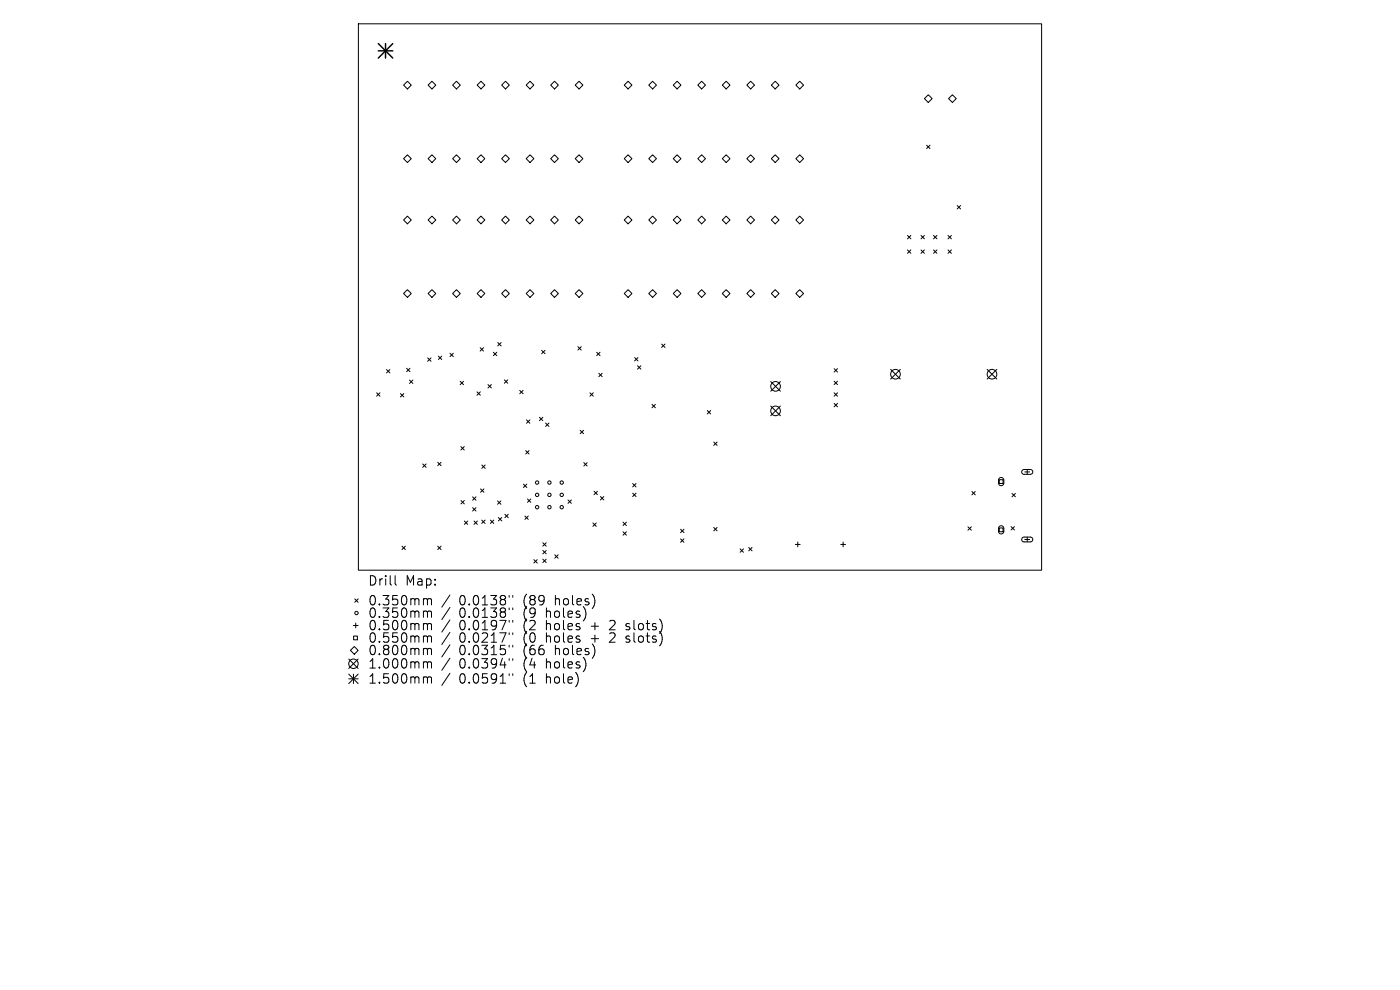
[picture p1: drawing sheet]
<svg xmlns="http://www.w3.org/2000/svg" width="297mm" height="210mm" viewBox="0 0 297 210" stroke-linecap="round" stroke-linejoin="round" font-family="sans-serif">
<defs><g id="words">
<g font-size="2.8">
<text x="78" y="124.5">Drill</text>
<text x="86" y="124.5">Map:</text>
<text x="78" y="128.7">0.350mm</text>
<text x="78" y="131.3">0.350mm</text>
<text x="97.4" y="128.7">0.0138&quot;</text>
<text x="97.4" y="131.3">0.0138&quot;</text>
<text x="111.2" y="128.7">(89</text>
<text x="111.2" y="131.3">(9</text>
<text x="116.1" y="131.3">holes)</text>
<text x="118" y="128.7">holes)</text>
<text x="78" y="134">0.500mm</text>
<text x="78" y="136.6">0.550mm</text>
<text x="97.4" y="134">0.0197&quot;</text>
<text x="97.4" y="136.6">0.0217&quot;</text>
<text x="111.2" y="134">(2</text>
<text x="111.2" y="136.6">(0</text>
<text x="116.1" y="134">holes</text>
<text x="116.1" y="136.6">holes</text>
<text x="125.8" y="134">+</text>
<text x="125.8" y="136.6">+</text>
<text x="130" y="134">2</text>
<text x="130" y="136.6">2</text>
<text x="133.7" y="134">slots)</text>
<text x="133.7" y="136.6">slots)</text>
<text x="78" y="139.3">0.800mm</text>
<text x="78" y="142.1">1.000mm</text>
<text x="97.4" y="139.3">0.0315&quot;</text>
<text x="97.4" y="142.1">0.0394&quot;</text>
<text x="111.2" y="139.3">(66</text>
<text x="111.2" y="142.1">(4</text>
<text x="116.1" y="142.1">holes)</text>
<text x="118" y="139.3">holes)</text>
<text x="78" y="145.3">1.500mm</text>
<text x="97.4" y="145.3">0.0591&quot;</text>
<text x="111.2" y="145.3">(1</text>
<text x="116.1" y="145.3">hole)</text>
</g>
</g></defs>
<g fill="none" stroke="#000" stroke-width=".21">
<path d="M76 5.1h145v115.9h-145zM85.6 18.1l.8-.9 .9 .9-.9 .8zM91.6 17.2l.9 .9-.9 .8-.8-.8zM96.8 17.2l.9 .9-.9 .8-.8-.8zM102 17.2l.9 .9-.9 .8-.8-.8zM106.4 18.1l.8-.9 .9 .9-.9 .8zM111.6 18.1l.8-.9 .9 .9-.9 .8zM117.6 17.2l.9 .9-.9 .8-.8-.8zM122 18.1l.8-.9 .9 .9-.9 .8zM133.2 17.2l.9 .9-.9 .8-.8-.8zM138.4 17.2l.9 .9-.9 .8-.8-.8zM143.6 17.2l.9 .9-.9 .8-.8-.8z"/>
<path d="M148 18.1l.8-.9 .9 .9-.9 .8zM154.1 17.2l.8 .9-.8 .8-.9-.8zM159.3 17.2l.8 .9-.8 .8-.9-.8zM163.6 18.1l.9-.9 .8 .9-.8 .8zM168.8 18.1l.9-.9 .8 .9-.8 .8zM85.6 33.7l.8-.9 .9 .9-.9 .8zM91.6 32.8l.9 .9-.9 .8-.8-.8zM96 33.7l.8-.9 .9 .9-.9 .8zM102 32.8l.9 .9-.9 .8-.8-.8zM106.4 33.7l.8-.9 .9 .9-.9 .8zM111.6 33.7l.8-.9 .9 .9-.9 .8zM117.6 32.8l.9 .9-.9 .8-.8-.8z"/>
<path d="M122 33.7l.8-.9 .9 .9-.9 .8zM133.2 32.8l.9 .9-.9 .8-.8-.8zM138.4 32.8l.9 .9-.9 .8-.8-.8zM143.6 32.8l.9 .9-.9 .8-.8-.8zM148 33.7l.8-.9 .9 .9-.9 .8zM154.1 32.8l.8 .9-.8 .8-.9-.8zM159.3 32.8l.8 .9-.8 .8-.9-.8zM163.6 33.7l.9-.9 .8 .9-.8 .8zM168.8 33.7l.9-.9 .8 .9-.8 .8zM196.6 30.8l.7 .7M196.9 20.1l.8 .8-.8 .8-.8-.8zM197.3 30.8l-.7 .7"/>
<path d="M201.2 20.9l.8-.8 .9 .8-.9 .8zM85.6 46.7l.8-.9 .9 .9-.9 .8zM91.6 45.8l.9 .9-.9 .8-.8-.8zM96 46.7l.8-.9 .9 .9-.9 .8zM102 45.8l.9 .9-.9 .8-.8-.8zM106.4 46.7l.8-.9 .9 .9-.9 .8zM111.6 46.7l.8-.9 .9 .9-.9 .8zM117.6 45.8l.9 .9-.9 .8-.8-.8zM122 46.7l.8-.9 .9 .9-.9 .8zM133.2 45.8l.9 .9-.9 .8-.8-.8zM138.4 45.8l.9 .9-.9 .8-.8-.8zM143.6 45.8l.9 .9-.9 .8-.8-.8z"/>
<path d="M148 46.7l.8-.9 .9 .9-.9 .8zM154.1 45.8l.8 .9-.8 .8-.9-.8zM159.3 45.8l.8 .9-.8 .8-.9-.8zM163.6 46.7l.9-.9 .8 .9-.8 .8zM168.8 46.7l.9-.9 .8 .9-.8 .8zM192.5 49.9l.7 .8M192.5 53l.7 .7M193.2 49.9l-.7 .8M193.2 53l-.7 .7M195.4 49.9l.7 .8M195.4 53l.7 .7M196.1 49.9l-.7 .8"/>
<path d="M196.1 53l-.7 .7M198 49.9l.8 .8M198 53l.8 .7M198.8 49.9l-.8 .8M198.8 53l-.8 .7M201.1 53l.7 .7M201.1 49.9l.7 .8M201.8 49.9l-.7 .8M201.8 53l-.7 .7M203.1 43.6l.7 .7M203.8 43.6l-.7 .7M82 78.4l.7 .7"/>
<path d="M82.7 78.4l-.7 .7M85.6 62.3l.8-.9 .9 .9-.9 .8zM86.3 78.1l.7 .7M87 78.1l-.7 .7M90.7 75.9l.7 .7M91.4 75.9l-.7 .7M91.6 61.4l.9 .9-.9 .8-.8-.8zM93 75.5l.7 .8M93.7 75.5l-.7 .8M95.5 74.9l.7 .7M96 62.3l.8-.9 .9 .9-.9 .8zM96.2 74.9l-.7 .7"/>
<path d="M101.9 73.8l.7 .7M102 61.4l.9 .9-.9 .8-.8-.8zM102.6 73.8l-.7 .7M104.7 74.7l.7 .7M105.4 74.7l-.7 .7M105.6 72.7l.7 .7M106.3 72.7l-.7 .7M106.4 62.3l.8-.9 .9 .9-.9 .8zM111.6 62.3l.8-.9 .9 .9-.9 .8zM114.9 74.3l.7 .7M115.6 74.3l-.7 .7M117.6 61.4l.9 .9-.9 .8-.8-.8z"/>
<path d="M122 62.3l.8-.9 .9 .9-.9 .8zM122.6 73.5l.7 .8M123.3 73.5l-.7 .8M126.6 74.7l.7 .7M127 79.2l.8 .7M127.3 74.7l-.7 .7M127.8 79.2l-.8 .7M133.2 61.4l.9 .9-.9 .8-.8-.8zM134.6 75.9l.7 .7M135.2 77.6l.8 .7M135.3 75.9l-.7 .7M136 77.6l-.8 .7"/>
<path d="M138.4 61.4l.9 .9-.9 .8-.8-.8zM140.4 73l.7 .7M141.1 73l-.7 .7M143.6 61.4l.9 .9-.9 .8-.8-.8zM148 62.3l.8-.9 .9 .9-.9 .8zM154.1 61.4l.8 .9-.8 .8-.9-.8zM159.3 61.4l.8 .9-.8 .8-.9-.8zM163.6 62.3l.9-.9 .8 .9-.8 .8zM168.8 62.3l.9-.9 .8 .9-.8 .8zM177 78.2l.7 .7M177.7 78.2l-.7 .7M188.9 78.4l2.1 2"/>
<path d="M191 78.4l-2.1 2M209.4 78.4l2.1 2M211.5 78.4l-2.1 2M79.9 83.3l.7 .7M80.6 83.3l-.7 .7M84.9 83.5l.8 .7M85.7 83.5l-.8 .7M86.9 80.6l.7 .7M87.6 80.6l-.7 .7M89.7 98.4l.7 .7M90.4 98.4l-.7 .7M92.9 98.1l.7 .7"/>
<path d="M93.6 98.1l-.7 .7M97.6 80.9l.7 .7M97.8 94.7l.7 .8M98.3 80.9l-.7 .7M98.5 94.7l-.7 .8M101.2 83.1l.7 .7M101.9 83.1l-.7 .7M102.2 98.6l.7 .8M102.9 98.6l-.7 .8M103.5 81.6l.7 .7M104.2 81.6l-.7 .7M107 80.6l.7 .7"/>
<path d="M107.7 80.6l-.7 .7M110.3 82.8l.7 .7M111 82.8l-.7 .7M111.5 95.6l.7 .7M111.7 89.1l.7 .7M112.2 95.6l-.7 .7M112.4 89.1l-.7 .7M114.4 88.5l.8 .7M115.2 88.5l-.8 .7M115.7 89.7l.8 .8M116.5 89.7l-.8 .8M123.1 91.3l.7 .7"/>
<path d="M123.8 91.3l-.7 .7M123.9 98.1l.7 .8M124.6 98.1l-.7 .8M125.1 83.3l.8 .7M125.9 83.3l-.8 .7M138.3 85.8l.7 .7M139 85.8l-.7 .7M150 87.1l.8 .7M150.8 87.1l-.8 .7M151.4 93.8l.7 .7M152.1 93.8l-.7 .7M163.5 80.9l2.1 2.1"/>
<path d="M163.5 86.1l2.1 2.1M165.6 80.9l-2.1 2.1M165.6 86.1l-2.1 2.1M177 80.9l.7 .7M177 83.3l.7 .7M177 85.6l.7 .7M177.7 80.9l-.7 .7M177.7 83.3l-.7 .7M177.7 85.6l-.7 .7M216.9 99.7l.3-.1h1.5l.3 .2 .1 .4-.4 .4h-1.5l-.4-.4zM217.9 99.6v1M85.3 115.9l.7 .7"/>
<path d="M86 115.9l-.7 .7M92.9 115.9l.7 .7M93.6 115.9l-.7 .7M97.8 106.2l.7 .7M98.5 110.5l.7 .7M98.5 106.2l-.7 .7M99.2 110.5l-.7 .7M100.3 105.4l.7 .7M100.3 107.7l.7 .7M100.6 110.5l.7 .7M101 105.4l-.7 .7M101 107.7l-.7 .7"/>
<path d="M101.3 110.5l-.7 .7M102 103.7l.7 .7M102.2 110.3l.7 .7M102.7 103.7l-.7 .7M102.9 110.3l-.7 .7M104 110.3l.8 .7M104.8 110.3l-.8 .7M105.5 106.3l.8 .7M105.7 109.8l.8 .7M106.3 106.3l-.8 .7M106.5 109.8l-.8 .7M107.1 109.1l.7 .7"/>
<path d="M107.8 109.1l-.7 .7M111 102.7l.8 .7M111.4 109.5l.7 .7M111.8 102.7l-.8 .7M111.9 105.8l.7 .8M112.1 109.5l-.7 .7M112.6 105.8l-.7 .8M113.3 118.7l.7 .7M114 118.7l-.7 .7M115.2 115.1l.7 .8M115.2 116.8l.7 .7M115.2 118.6l.7 .7"/>
<path d="M115.9 116.8l-.7 .7M115.9 115.1l-.7 .8M115.9 118.6l-.7 .7M117.7 117.7l.7 .7M118.4 117.7l-.7 .7M120.5 106.1l.7 .7M121.2 106.1l-.7 .7M125.8 110.9l.7 .8M126 104.2l.7 .7M126.5 110.9l-.7 .8M126.7 104.2l-.7 .7M127.4 105.3l.7 .8"/>
<path d="M128.1 105.3l-.7 .8M132.2 110.8l.7 .7M132.2 112.8l.7 .7M132.9 110.8l-.7 .7M132.9 112.8l-.7 .7M134.2 102.6l.7 .7M134.2 104.6l.7 .7M134.9 102.6l-.7 .7M134.9 104.6l-.7 .7M144.4 114.3l.7 .7M144.4 112.3l.7 .7M145.1 112.3l-.7 .7"/>
<path d="M145.1 114.3l-.7 .7M151.4 111.9l.7 .7M152.1 111.9l-.7 .7M157 116.4l.7 .7M157.7 116.4l-.7 .7M158.8 116.1l.7 .8M159.5 116.1l-.7 .8M168.7 115.5h1.1M169.2 115v1M178.4 115.5h1M178.9 115v1M205.3 111.8l.8 .7"/>
<path d="M206.1 111.8l-.8 .7M206.2 104.3l.7 .7M206.9 104.3l-.7 .7M212 101.8h.8v.8h-.8zM212 101.5l.5-.2 .4 .4v.9l-.3 .4h-.4l-.3-.3-.1-.9zM212 112h.8v.8h-.8zM212 111.7l.5-.2 .4 .4v.9l-.3 .4h-.4l-.3-.3-.1-.9zM214.5 111.7l.7 .7M214.7 104.7l.7 .7M215.2 111.7l-.7 .7M215.4 104.7l-.7 .7M216.9 114.1l.3-.2h1.5l.3 .2 .1 .4-.4 .4h-1.5l-.4-.3z"/>
<path d="M217.4 100.1h1M217.4 114.4h1M217.9 113.9v1.1M74 139.8l2 2M74.3 138l.9-.9 .8 .9-.8 .8zM75 132.7h1M75 134.9h.8v.8h-.8zM75.3 127l.7 .8M75.5 132.2v1M76 127l-.7 .8M76 139.8l-2 2M83.8 122.1v1.7l.3 .3"/>
<path d="M90.1 127l.5 .1 .1 .2M90.1 129.6h.3l.3 .3M90.1 132.3h.3l.3 .3M90.1 134.9h.3l.3 .3M90.1 137.5l.5 .1 .1 .2M90.7 127.3l.3-.3 .4 .1 .1 1.2M90.7 127.3v1M90.7 129.9v1.1M90.7 132.6v1M90.7 135.2v1M90.7 137.8v1.1M90.7 129.9l.3-.3 .4 .1 .1 1.3"/>
<path d="M90.7 132.6l.3-.3 .4 .1 .1 1.2M90.7 135.2l.3-.3 .4 .1 .1 1.2M90.7 137.8l.3-.3 .4 .1 .1 1.3M95.4 126.2l-1.7 2.6M95.4 128.9l-1.7 2.5M95.4 131.5l-1.7 2.6M95.4 134.1l-1.7 2.6M95.4 136.8l-1.7 2.6M95.4 139.6l-1.7 2.6M108 126.3v.4M108 129v.3M108 131.6v.4"/>
<path d="M108 134.2v.4M108 136.9v.4M108 139.7v.4M108.8 126.3v.4M108.8 129v.3M108.8 131.6v.4M108.8 134.2v.4M108.8 136.9v.4M108.8 139.7v.4M132.8 133.5l.2 .1M132.8 136.1l.2 .1M132.9 132.4v.4"/>
<path d="M132.9 135v.5M74 143l2 2M74 144h2M75 143v2M76 143l-2 2M90.1 140.4l.5 .1 .1 .2M90.1 143.6l.5 .1 .1 .2M90.7 140.7v1M90.7 143.9v1M90.7 140.7l.3-.3 .4 .1 .1 1.2M90.7 143.9l.3-.3 .4 .1 .1 1.2M95.4 142.8l-1.7 2.6"/>
<path d="M108 142.9v.4M108.8 142.9v.4"/>
<circle cx="190" cy="79.4" r="1.02"/>
<circle cx="210.4" cy="79.4" r="1.02"/>
<circle cx="164.5" cy="82" r="1.02"/>
<circle cx="164.5" cy="87.2" r="1.02"/>
<circle cx="113.9" cy="107.6" r=".36"/>
<circle cx="113.9" cy="102.4" r=".36"/>
<circle cx="113.9" cy="105" r=".36"/>
<circle cx="116.6" cy="107.6" r=".36"/>
<circle cx="116.6" cy="102.4" r=".36"/>
<circle cx="116.6" cy="105" r=".36"/>
<circle cx="119.2" cy="102.4" r=".36"/>
<circle cx="119.2" cy="107.6" r=".36"/>
<circle cx="119.2" cy="105" r=".36"/>
<circle cx="75.6" cy="130" r=".36"/>
<circle cx="75" cy="140.8" r="1"/>
</g>
<path d="M80.3 9.2l3 3.1M80.3 10.8h3M81.8 9.2v3.1M83.3 9.2l-3 3.1" fill="none" stroke="#000" stroke-width=".31"/>
<use href="#words"/>
</svg>
